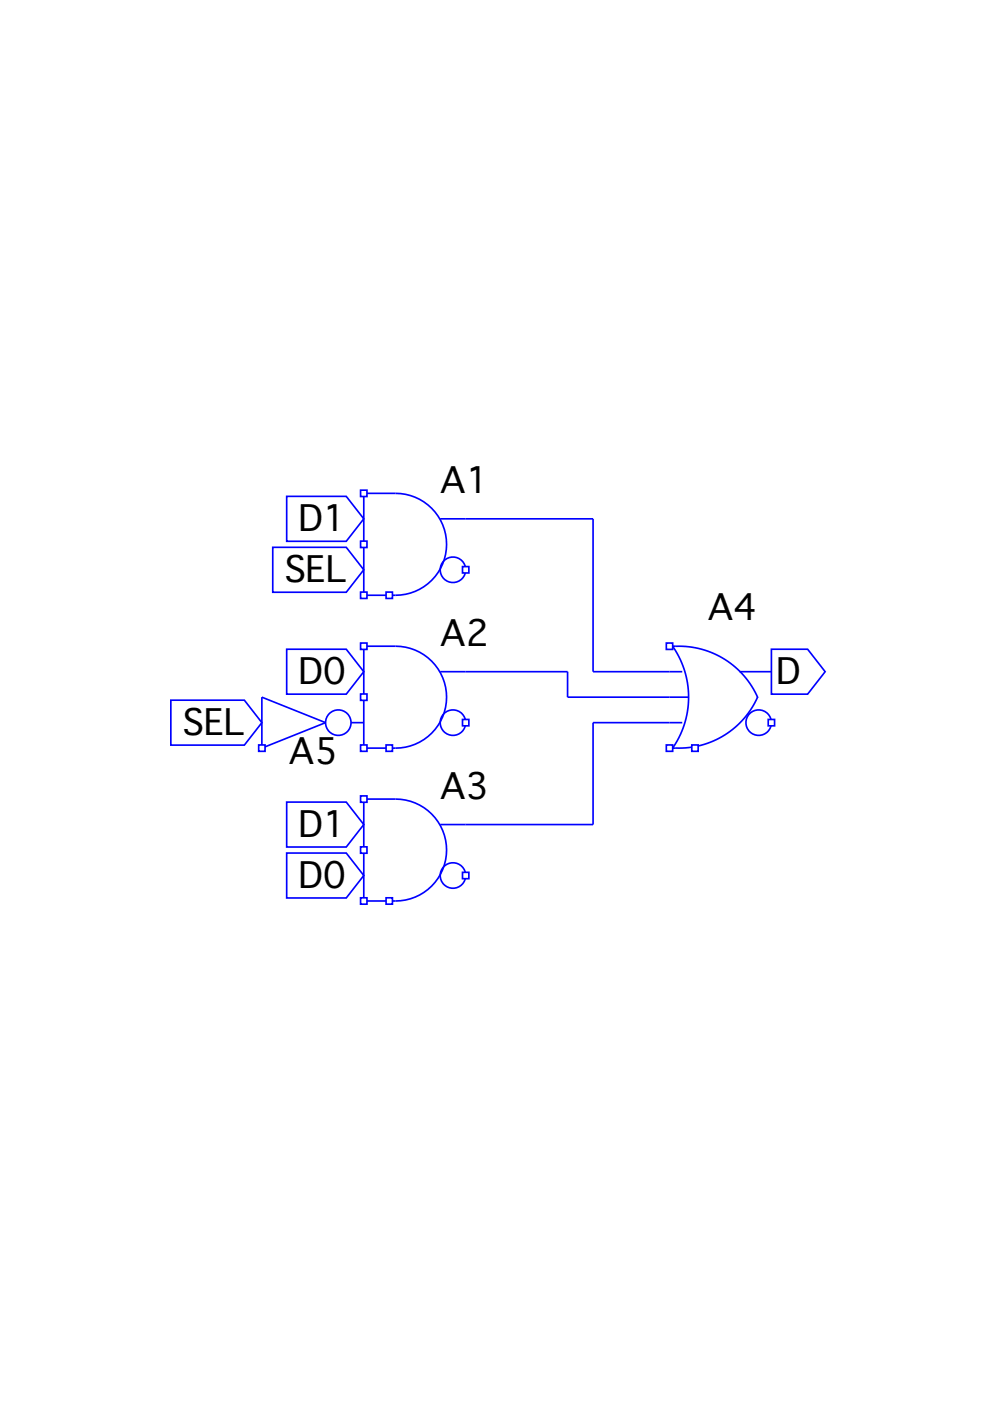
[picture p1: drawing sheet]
<svg xmlns="http://www.w3.org/2000/svg" width="210mm" height="297mm" viewBox="0 0 210 297" stroke-linecap="round" stroke-linejoin="round" font-family="sans-serif">
<defs><g id="words">
<g font-size="7.4">
<text x="93.3" y="104.5">A1</text>
<text x="63.3" y="112.6">D1</text>
<text x="60.3" y="123.5">SEL</text>
<text x="150.1" y="131.6">A4</text>
<text x="93.3" y="137">A2</text>
<text x="63.3" y="145.1">D0</text>
<text x="164.6" y="145.1">D</text>
<text x="38.7" y="155.9">SEL</text>
<text x="61.3" y="161.9">A5</text>
<text x="93.3" y="169.4">A3</text>
<text x="63.3" y="177.5">D1</text>
<text x="63.3" y="188.3">D0</text>
</g>
</g></defs>
<g fill="none" stroke="#00f" stroke-width=".35">
<path d="M77.1 104.6h6.8a10.8 10.8 0 0 1 10.8 10.8 10.8 10.8 0 0 1-10.8 10.8h-6.8zM93.3 110h5.4"/>
<circle cx="96" cy="120.8" r="2.7"/>
</g>
<path d="M76.5 103.9h1.3v1.4h-1.3z" fill="#fff"/>
<path d="M76.5 103.9h1.3v1.4h-1.3z" fill="none" stroke="#00f" stroke-width=".35"/>
<path d="M76.5 114.7h1.3v1.4h-1.3z" fill="#fff"/>
<path d="M76.5 114.7h1.3v1.4h-1.3z" fill="none" stroke="#00f" stroke-width=".35"/>
<path d="M76.5 125.5h1.3v1.4h-1.3z" fill="#fff"/>
<path d="M76.5 125.5h1.3v1.4h-1.3z" fill="none" stroke="#00f" stroke-width=".35"/>
<path d="M98.1 120.1h1.3v1.4h-1.3z" fill="#fff"/>
<path d="M98.1 120.1h1.3v1.4h-1.3z" fill="none" stroke="#00f" stroke-width=".35"/>
<path d="M81.9 125.5h1.3v1.4h-1.3z" fill="#fff"/>
<g fill="none" stroke="#00f" stroke-width=".35">
<path d="M77.1 137h6.8a10.8 10.8 0 0 1 10.8 10.8 10.8 10.8 0 0 1-10.8 10.8h-6.8zM81.9 125.5h1.3v1.4h-1.3zM93.3 142.4h5.4"/>
<circle cx="96" cy="153.2" r="2.7"/>
</g>
<path d="M76.5 136.3h1.3v1.4h-1.3z" fill="#fff"/>
<path d="M76.5 136.3h1.3v1.4h-1.3z" fill="none" stroke="#00f" stroke-width=".35"/>
<path d="M76.5 147.1h1.3v1.4h-1.3z" fill="#fff"/>
<path d="M76.5 147.1h1.3v1.4h-1.3z" fill="none" stroke="#00f" stroke-width=".35"/>
<path d="M76.5 157.9h1.3v1.4h-1.3z" fill="#fff"/>
<path d="M76.5 157.9h1.3v1.4h-1.3z" fill="none" stroke="#00f" stroke-width=".35"/>
<path d="M98.1 152.5h1.3v1.4h-1.3z" fill="#fff"/>
<path d="M98.1 152.5h1.3v1.4h-1.3z" fill="none" stroke="#00f" stroke-width=".35"/>
<path d="M81.9 157.9h1.3v1.4h-1.3z" fill="#fff"/>
<g fill="none" stroke="#00f" stroke-width=".35">
<path d="M81.9 157.9h1.3v1.4h-1.3zM77.1 169.4h6.8a10.8 10.8 0 0 1 10.8 10.8 10.8 10.8 0 0 1-10.8 10.8h-6.8zM93.3 174.8h5.4"/>
<circle cx="96" cy="185.6" r="2.7"/>
</g>
<path d="M76.5 168.7h1.3v1.4h-1.3z" fill="#fff"/>
<path d="M76.5 168.7h1.3v1.4h-1.3z" fill="none" stroke="#00f" stroke-width=".35"/>
<path d="M76.5 179.5h1.3v1.4h-1.3z" fill="#fff"/>
<path d="M76.5 179.5h1.3v1.4h-1.3z" fill="none" stroke="#00f" stroke-width=".35"/>
<path d="M76.5 190.4h1.3v1.3h-1.3z" fill="#fff"/>
<path d="M76.5 190.4h1.3v1.3h-1.3z" fill="none" stroke="#00f" stroke-width=".35"/>
<path d="M98.1 185h1.3v1.3h-1.3z" fill="#fff"/>
<path d="M98.1 185h1.3v1.3h-1.3z" fill="none" stroke="#00f" stroke-width=".35"/>
<path d="M81.9 190.4h1.3v1.3h-1.3z" fill="#fff"/>
<g fill="none" stroke="#00f" stroke-width=".35">
<path d="M141.9 137a18.5 18.5 0 0 1 18.8 10.9M142.4 136.7a18.9 18.9 0 0 1 0 22.2M141.9 142.4h2.8M141.9 153.2h2.8M141.9 147.8h4.1M156.8 142.4h6.8M160.7 147.7a18.5 18.5 0 0 1-18.8 10.9M81.9 190.4h1.3v1.3h-1.3z"/>
<circle cx="160.9" cy="153.2" r="2.7"/>
</g>
<path d="M141.3 136.3h1.3v1.4h-1.3z" fill="#fff"/>
<path d="M141.3 136.3h1.3v1.4h-1.3z" fill="none" stroke="#00f" stroke-width=".35"/>
<path d="M141.3 157.9h1.3v1.4h-1.3z" fill="#fff"/>
<path d="M141.3 157.9h1.3v1.4h-1.3z" fill="none" stroke="#00f" stroke-width=".35"/>
<path d="M162.9 152.5h1.3v1.4h-1.3z" fill="#fff"/>
<path d="M162.9 152.5h1.3v1.4h-1.3z" fill="none" stroke="#00f" stroke-width=".35"/>
<path d="M146.7 157.9h1.3v1.4h-1.3z" fill="#fff"/>
<g fill="none" stroke="#00f" stroke-width=".35">
<path d="M55.5 147.8l13.5 5.4-13.5 5.4zM74.4 153.2h2.7M146.7 157.9h1.3v1.4h-1.3z"/>
<circle cx="71.7" cy="153.2" r="2.7"/>
</g>
<path d="M54.8 157.9h1.4v1.4h-1.4z" fill="#fff"/>
<path d="M57.8 116h15.6l3.7 4.8-3.7 4.8h-15.6zM60.8 105.2h12.6l3.7 4.8-3.7 4.8h-12.6zM98.7 110h27v32.4h16.2M60.8 137.6h12.6l3.7 4.8-3.7 4.8h-12.6zM163.6 137.6h7.6l3.8 4.8-3.8 4.8h-7.6zM36.2 148.5h15.6l3.7 4.7-3.7 4.8h-15.6zM54.8 157.9h1.4v1.4h-1.4zM98.7 142.4h21.6v5.4h21.6M141.9 153.2h-16.2v21.6h-27M60.8 170.1h12.6l3.7 4.7-3.7 4.8h-12.6zM60.8 180.9h12.6l3.7 4.7-3.7 4.8h-12.6z" fill="none" stroke="#00f" stroke-width=".35"/>
<use href="#words"/>
</svg>
